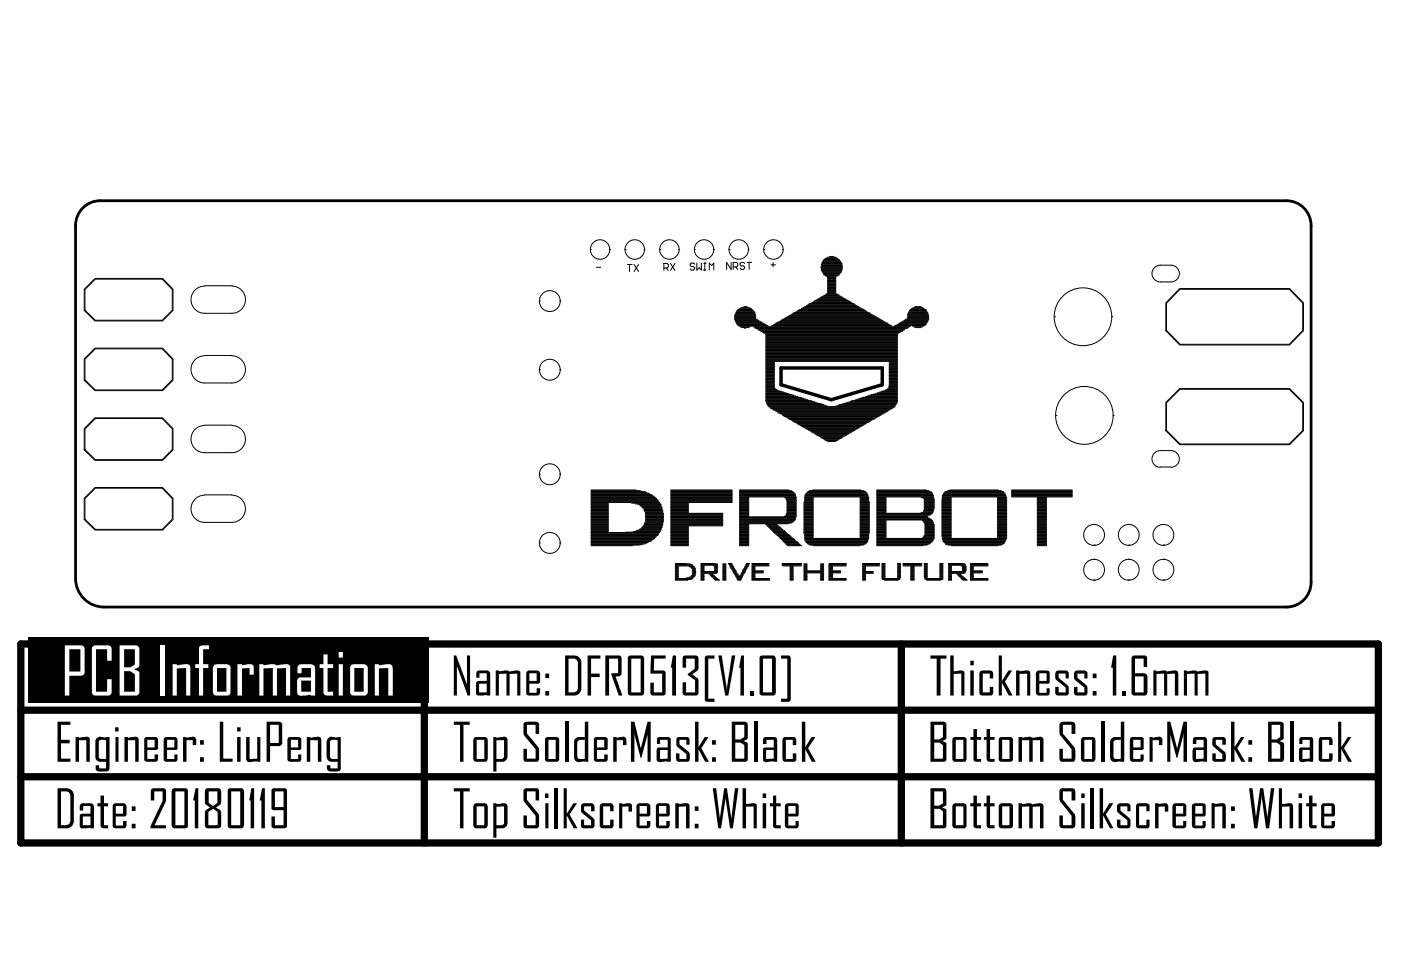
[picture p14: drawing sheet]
<svg xmlns="http://www.w3.org/2000/svg" width="289mm" height="202mm" viewBox="0 0 289 202" stroke-linecap="round" stroke-linejoin="round" font-family="sans-serif">
<g fill="none" stroke="#000" stroke-width=".21">
<path d="M19.6 57.4h13.9l2.2 2.3v4.3l-2.2 2.2h-13.9l-2.2-2.2v-4.3zM19.7 57.6h13.8l2 2.1v4.3l-2 2.1h-13.8l-2.2-2.1v-4.3zM42.2 59a2.8 2.8 0 0 0-2.8 2.8 2.8 2.8 0 0 0 2.8 2.8h5.6a2.8 2.8 0 0 0 2.8-2.8 2.8 2.8 0 0 0-2.8-2.8M42.2 58.9h5.6M121.8 51.5h.1M125.7 51.5h.1M128.9 51.5h.1M132.8 51.5h.1M136 51.5h.1M140 51.5h.1M143.2 51.5h.1M147.1 51.5h.1"/>
<path d="M150.3 51.5h.1M154.3 51.5h.1M157.5 51.5h.1M161.4 51.5h.1M169.2 55.1h4.5M169.4 54.5h4.3M169.4 54.6h4.3M169.4 54.8h4.3M169.4 55h4.3M169.4 55.3h4.3M169.4 55.4h4.3M169.4 55.5h4.3"/>
<path d="M169.4 55.6h4.3M169.4 55.8h4.3M169.5 54.1h4M169.5 54.2h4M169.5 54.3h4.2M169.5 55.9h4M169.5 56.1h4M169.7 54h3.7M169.7 56.1h3.8M169.7 56.3h3.7M169.7 53.8h3.5M169.8 56.4h3.4"/>
<path d="M169.8 53.7h3.4M169.9 56.7h3.2M169.9 53.6h3.2M169.9 56.6h3.2M170 53.5h3M170.2 56.8h2.7M170.2 53.3h2.5M170.3 56.9h2.4M170.4 53.2h2.2M170.5 57.1h1.9M170.7 59.7h1.7M170.7 59.8h1.7"/>
<path d="M170.7 59.9h1.7M170.7 58.1h1.7M170.7 58.2h1.7M170.7 58.4h1.7M170.7 58.5h1.7M170.7 58.7h1.7M170.7 58.9h1.7M170.7 59h1.7M170.7 59.2h1.7M170.7 59.3h1.7M170.7 59.4h1.7M170.7 59.5h1.7"/>
<path d="M170.7 57.2h1.7M170.7 57.4h1.7M170.7 57.6h1.7M170.7 57.7h1.7M170.7 57.9h1.7M170.7 53h1.7M170.7 58h1.7M171.1 52.9h.8M238.1 55.2l.3-.3a6.2 6.2 0 0 1 3.6-.1 1.73 1.73 0 0 1 1.2 1.9 1.73 1.73 0 0 1-1.7 1.5h-2.2a1.73 1.73 0 0 1-1.6-1.1 1.73 1.73 0 0 1 .4-1.9zM243.3 59.5h22.7l2.8 3v5.7l-2.8 3h-22.7l-2.9-3v-5.7zM243.4 59.7h22.5l2.8 2.8v5.6l-2.8 2.9h-22.5l-2.8-2.9v-5.6zM19.6 71.8h13.9l2.2 2.2v4.4l-2.2 2.2h-13.9l-2.2-2.2v-4.4z"/>
<path d="M19.7 72h13.8l2 2.1v4.3l-2 2h-13.8l-2.2-2v-4.3zM42.2 73.4a2.8 2.8 0 0 0-2.8 2.8 2.8 2.8 0 0 0 2.8 2.8h5.6a2.8 2.8 0 0 0 2.8-2.8 2.8 2.8 0 0 0-2.8-2.8M42.2 73.3h5.6M111.2 76.3h.1M111.2 62.1h.1M115.5 76.3h.1M115.5 62.1h.1M151.5 65.5h4.4M151.5 65.6h4.4M151.5 65.8h4.4M151.5 65.8h4.6M151.5 66h4.9"/>
<path d="M151.5 65h4.4M151.5 65.1h4.4M151.5 65.2h4.4M151.5 65.3h4.4M151.6 66.1h4.9M151.6 66.3h5.2M151.6 64.7h4.1M151.6 64.8h4.3M151.8 66.4h5.2M151.8 64.5h3.8M151.8 66.5h5.3M151.8 64.5h3.9"/>
<path d="M151.8 64.2h3.7M151.8 64.3h3.8M151.8 66.6h5.6M151.8 66.8h5.8M152 64h3.4M152 66.9h5.9M152.1 63.9h3.1M152.1 67.1h6M152.3 67.1h6M152.3 63.8h2.8M152.4 67.3h2.6M152.4 63.7h2.6"/>
<path d="M152.6 67.4h2.1M152.6 63.5h2.3M152.9 67.6h1.5M152.9 63.4h1.5M153.4 63.3h.7M153.6 67.7h.2M155.1 67.3h3.5M155.4 67.4h32.1M155.6 67.6h31.8M155.7 67.7h31.5M156 67.8h30.9M156.3 67.9h30.3"/>
<path d="M156.4 68.1h30.1M156.6 68.2h29.6M156.9 68.4h29.2M157.1 68.4h28.8M157.3 68.6h28.3M157.6 68.7h27.7M157.8 68.9h27.4M157.9 79.7h1.8M157.9 79.9h1.8M157.9 77h1.8M157.9 77.1h1.8M157.9 77.3h1.8"/>
<path d="M157.9 77.4h1.8M157.9 77.5h1.8M157.9 77.6h1.8M157.9 77.8h1.8M157.9 77.9h1.8M157.9 78.1h1.8M157.9 78.3h1.8M157.9 78.4h1.8M157.9 78.6h1.8M157.9 78.7h1.8M157.9 78.8h1.8M157.9 78.9h1.8"/>
<path d="M157.9 79.1h1.8M157.9 79.2h1.8M157.9 79.4h1.8M157.9 75.5h1.8M157.9 75.7h1.8M157.9 75.8h1.8M157.9 76h1.8M157.9 76.1h1.8M157.9 76.2h1.8M157.9 76.3h1.8M157.9 76.5h1.8M157.9 76.6h1.8"/>
<path d="M157.9 76.8h1.8M157.9 79.6h1.8M157.9 74.7h1.8M157.9 74.8h1.8M157.9 74.9h1.8M157.9 75h1.8M157.9 75.2h1.8M157.9 75.3h1.8M157.9 74h27.2M157.9 74.2h27.2M157.9 74.3h27.2M157.9 74.4h27.2"/>
<path d="M157.9 74.5h27.2M157.9 71.2h27.2M157.9 71.3h27.2M157.9 71.4h27.2M157.9 71.6h27.2M157.9 71.7h27.2M157.9 71.8h27.2M157.9 72h27.2M157.9 72.1h27.2M157.9 72.2h27.2M157.9 72.3h27.2M157.9 72.5h27.2"/>
<path d="M157.9 72.6h27.2M157.9 72.7h27.2M157.9 72.9h27.2M157.9 73h27.2M157.9 73.1h27.2M157.9 73.2h27.2M157.9 73.4h27.2M157.9 73.5h27.2M157.9 73.6h27.2M157.9 73.8h27.2M157.9 69.7h27.2M157.9 69.9h27.2"/>
<path d="M157.9 70h27.2M157.9 70.2h27.2M157.9 70.3h27.2M157.9 70.4h27.2M157.9 70.5h27.2M157.9 70.7h27.2M157.9 70.8h27.2M157.9 70.9h27.2M157.9 71h27.2M157.9 73.9h27.2M157.9 69h27.2M157.9 69.1h27.2"/>
<path d="M157.9 69.2h27.2M157.9 69.4h27.2M157.9 69.5h27.2M158.9 67.3h25.1M159.2 67.1h24.6M159.5 67.1h24.2M159.6 66.9h23.8M159.9 66.8h23.3M160 66.6h23M160.2 66.5h22.5M160.5 66.4h22M160.8 66.3h21.4"/>
<path d="M161 66.1h21.1M161.1 66h20.8M161.4 65.8h20.2M161.6 65.8h19.8M161.8 65.6h19.4M162.1 65.5h18.8M162.3 65.3h18.4M162.6 65.2h17.8M162.7 65.1h17.6M162.9 65h17.2M163.2 64.8h16.6M163.4 64.7h16.1"/>
<path d="M163.6 64.5h15.8M163.9 64.5h15.3M164.1 64.3h14.8M164.4 64.2h14.3M164.5 64h14M164.7 63.9h13.5M165 63.8h13.2M165.3 63.7h12.6M165.4 63.5h12.2M165.6 63.4h11.8M165.9 63.3h11.2M166.1 63.2h10.8"/>
<path d="M166.3 63h10.4M166.6 62.9h9.8M166.6 62.8h9.7M166.9 62.6h9.2M167.2 62.5h8.6M167.4 62.4h8.2M167.7 62.2h7.7M167.9 62.1h7.3M168.1 62h6.8M168.4 61.9h6.3M168.5 61.7h6M168.7 61.6h5.6"/>
<path d="M169 61.5h5M169.2 61.3h4.5M169.4 61.2h4.3M169.7 61.1h3.7M169.9 61h3.2M170.2 60.8h2.8M170.3 60.7h2.4M170.5 60.6h1.9M170.7 60h1.7M170.7 60.2h1.7M170.7 60.3h1.7M170.7 60.5h1.7"/>
<path d="M183.3 79.7h1.8M183.3 79.9h1.8M183.3 79.6h1.8M183.4 77h1.7M183.4 77.1h1.7M183.4 77.3h1.7M183.4 77.4h1.7M183.4 77.5h1.7M183.4 77.6h1.7M183.4 77.8h1.7M183.4 77.9h1.7M183.4 78.1h1.7"/>
<path d="M183.4 78.3h1.7M183.4 78.4h1.7M183.4 78.6h1.7M183.4 78.7h1.7M183.4 78.8h1.7M183.4 78.9h1.7M183.4 79.1h1.7M183.4 79.2h1.7M183.4 79.4h1.7M183.4 75.5h1.7M183.4 75.7h1.7M183.4 75.8h1.7"/>
<path d="M183.4 76h1.7M183.4 76.1h1.7M183.4 76.2h1.7M183.4 76.3h1.7M183.4 76.5h1.7M183.4 76.6h1.7M183.4 76.8h1.7M183.4 74.7h1.7M183.4 74.8h1.7M183.4 74.9h1.7M183.4 75h1.7M183.4 75.2h1.7"/>
<path d="M183.4 75.3h1.7M184.3 67.3h3.5M184.6 67.1h6M184.8 67.1h6.1M185.1 66.9h5.9M185.3 66.8h5.7M185.5 66.6h5.6M185.7 66.5h5.5M185.9 66.4h5.3M186.1 66.3h5.3M186.4 66.1h5M186.6 66h4.9"/>
<path d="M186.7 65.8h4.8M187 65.8h4.5M187.2 65.5h4.3M187.2 65.6h4.3M187.2 64.8h4.2M187.2 65h4.3M187.2 65.1h4.3M187.2 65.2h4.3M187.2 65.3h4.3M187.2 64.5h4.2M187.2 64.7h4.2M187.4 64.3h3.8"/>
<path d="M187.4 64.5h3.8M187.5 64h3.5M187.5 64.2h3.6M187.7 63.9h3.3M187.8 63.8h3.1M187.9 63.7h2.7M188.2 67.3h2.3M188.2 63.5h2.3M188.5 67.4h1.7M188.5 63.4h1.7M188.7 67.6h1.3M188.7 63.3h1.3"/>
<path d="M217.5 65.3h.1M229.3 65.3h.1M19.6 86.2h13.9l2.2 2.2v4.4l-2.2 2.2h-13.9l-2.2-2.2v-4.4zM19.7 86.3h13.8l2 2.2v4.2l-2 2.1h-13.8l-2.2-2.1v-4.2zM42.2 87.8a2.8 2.8 0 0 0-2.8 2.8 2.8 2.8 0 0 0 2.8 2.8h5.6a2.8 2.8 0 0 0 2.8-2.8 2.8 2.8 0 0 0-2.8-2.8M42.2 87.7h5.6M111.2 97.8h.1M115.5 97.8h.1M157.9 80h1.8M157.9 80.1h2M157.9 80.2h2.1M157.9 80.4h2.3"/>
<path d="M157.9 81.2h4.7M157.9 81.3h4.9M157.9 80.5h2.6M157.9 80.7h3M157.9 80.7h3.4M157.9 80.9h3.7M157.9 82.7h9.5M157.9 82.8h10M157.9 81.4h5.5M157.9 81.5h5.8M157.9 81.7h6.2M157.9 81.8h6.6"/>
<path d="M157.9 81.9h7.1M157.9 82h7.5M157.9 82.2h7.9M157.9 82.3h8.2M157.9 82.4h8.7M157.9 82.6h9M157.9 81h4.2M158.1 83h10.1M158.1 83.1h10.5M158.1 83.2h11.1M158.2 83.3h11.3M158.2 83.5h11.7"/>
<path d="M158.3 83.6h12M158.4 83.7h12.3M158.4 83.9h26.2M158.7 84h25.8M158.9 84.1h25.4M158.9 84.2h25.1M159.2 84.4h24.6M159.5 84.5h24M159.6 84.6h23.8M159.9 84.7h23.3M160.1 84.9h22.9M160.4 85h22.3"/>
<path d="M160.5 85.2h22M160.8 85.3h21.4M161 85.4h21.1M161.3 85.5h20.6M161.4 85.7h20.2M161.6 85.8h19.8M161.8 85.9h19.4M162.1 86h18.8M162.3 86.2h18.4M162.6 86.3h17.8M162.7 86.5h17.6M162.9 86.5h17.2"/>
<path d="M163.2 86.7h16.6M163.4 86.8h16.1M163.6 87h15.8M163.9 87.1h15.3M164.1 87.2h14.8M164.4 87.3h14.3M164.5 87.5h14M164.7 87.6h13.5M165 87.8h13M165.3 87.8h12.6M165.4 88h12.2M165.6 88.1h11.8"/>
<path d="M165.9 88.3h11.2M166.1 88.4h10.8M166.3 88.5h10.4M166.6 88.6h9.8M166.8 88.8h9.5M167.1 88.9h9M167.2 89.1h8.6M167.4 89.1h8.2M167.7 89.3h7.7M167.9 89.4h7.3M168.1 89.6h6.8M168.4 89.7h6.3"/>
<path d="M168.5 89.8h6M168.7 89.9h5.6M169 90.1h5M169.2 90.2h4.5M169.4 90.4h4.3M169.7 90.4h3.7M169.9 90.6h3.2M170 90.7h3M170.3 90.9h2.4M170.5 91h1.9M170.9 91.1h1.3M172.4 83.7h12.2"/>
<path d="M172.7 83.6h12M173.1 83.5h11.7M173.7 83.3h11.1M174 83.2h11M174.4 83.1h10.6M174.8 83h10.3M175.3 82.8h9.8M175.6 82.7h9.5M176.1 82.6h9M176.4 82.4h8.7M176.9 82.3h8.2M177.2 82.2h7.9"/>
<path d="M177.7 82h7.4M178 81.9h7.1M178.5 81.8h6.6M178.9 81.7h6.2M179.3 81.5h5.8M179.7 81.4h5.4M180.2 81.3h4.9M180.6 81.2h4.5M180.9 81h4.2M181.4 80.9h3.7M181.7 80.7h3.4M182.1 80.7h3"/>
<path d="M182.5 80.5h2.6M182.7 80.4h2.4M183 80.2h2.1M183.2 80.1h1.9M183.3 80h1.8M217.8 85.7h.1M229.6 85.7h.1M239.3 96.4a1.73 1.73 0 0 1-1.7-1.7 1.73 1.73 0 0 1 1.7-1.8h2.2a1.73 1.73 0 0 1 1.7 1.8 1.73 1.73 0 0 1-1.7 1.7M239.3 96.3h2.2M243.3 80.1h22.7l2.8 2.9v5.8l-2.8 2.9h-22.7l-2.9-2.9v-5.8zM243.4 80.3h22.5l2.8 2.8v5.7l-2.8 2.8h-22.5l-2.8-2.8v-5.7zM19.6 100.6h13.9l2.2 2.2v4.4l-2.2 2.1h-13.9l-2.2-2.1v-4.4z"/>
<path d="M19.7 100.7h13.8l2 2.2v4.2l-2 2.1h-13.8l-2.2-2.1v-4.2zM42.2 102.1a2.8 2.8 0 0 0-2.8 2.8 2.8 2.8 0 0 0 2.8 2.8h5.6a2.8 2.8 0 0 0 2.8-2.8 2.8 2.8 0 0 0-2.8-2.8M42.2 102.1h5.6M111.2 112h.1M115.5 112h.1M121.9 102.1h12.6M121.9 111.4h12.6M121.9 111.6h12.5M121.9 111.7h12.2M121.9 111.8h11.9M121.9 111.9h11.7M121.9 112.1h11.4"/>
<path d="M121.9 112.2h11.1M121.9 112.3h10.6M121.9 112.4h9.9M121.9 112.6h8.6M121.9 109.8h14.1M121.9 110h14M121.9 110.1h13.9M121.9 110.3h13.9M121.9 110.4h13.8M121.9 110.5h13.6M121.9 110.6h13.5M121.9 110.8h13.4"/>
<path d="M121.9 110.9h13.2M121.9 111.1h13.1M121.9 111.1h13M121.9 111.3h12.9M121.9 108.5h3.6M121.9 108.7h3.6M121.9 108.8h3.6M121.9 109h3.6M121.9 109.1h3.6M121.9 109.2h3.6M121.9 109.3h3.6M121.9 109.5h3.6"/>
<path d="M121.9 109.6h3.6M121.9 105.7h3.6M121.9 105.9h3.6M121.9 106h3.6M121.9 106.1h3.6M121.9 106.2h3.6M121.9 106.4h3.6M121.9 106.5h3.6M121.9 106.6h3.6M121.9 106.7h3.6M121.9 106.9h3.6M121.9 107h3.6"/>
<path d="M121.9 107.2h3.6M121.9 107.4h3.6M121.9 107.5h3.6M121.9 107.7h3.6M121.9 107.8h3.6M121.9 107.9h3.6M121.9 108h3.6M121.9 108.2h3.6M121.9 104.2h3.6M121.9 104.3h3.6M121.9 104.4h3.6M121.9 104.6h3.6"/>
<path d="M121.9 104.7h3.6M121.9 104.8h3.6M121.9 104.9h3.6M121.9 105.1h3.6M121.9 105.2h3.6M121.9 105.3h3.6M121.9 105.4h3.6M121.9 105.6h3.6M121.9 108.3h3.6M121.9 102.7h13.4M121.9 102.9h13.5M121.9 103h13.6"/>
<path d="M121.9 103.1h13.8M121.9 103.3h13.9M121.9 103.4h13.9M121.9 103.5h14M121.9 103.7h14.1M121.9 103.8h3.6M121.9 103.9h3.6M121.9 102.6h13.2M121.9 109.8h3.6M121.9 104h3.6M121.9 101.1h9.3M121.9 101.2h10.1"/>
<path d="M121.9 101.4h10.6M121.9 101.4h11.2M121.9 101.6h11.4M121.9 101.7h11.9M121.9 101.9h12.1M121.9 102h12.4M121.9 102.2h12.7M121.9 102.4h13M121.9 102.5h13.1M129.1 109.8h6.9M130.3 103.8h5.7M130.6 109.6h5.6"/>
<path d="M131 103.9h5.2M131.2 109.5h5M131.5 109.3h4.8M131.5 104h4.8M131.8 109.2h4.5M131.8 104.2h4.5M132 109.1h4.4M132 104.3h4.3M132.2 109h4.2M132.2 104.4h4.2M132.3 108.8h4.3M132.3 104.6h4.1"/>
<path d="M132.5 108.7h4.1M132.5 104.7h4.1M132.5 108.5h4.1M132.5 104.8h4.1M132.7 108.5h3.9M132.7 104.9h3.9M132.8 108h3.9M132.8 108.2h3.9M132.8 105.1h3.8M132.8 105.2h3.9M132.8 105.3h3.9M132.8 108.3h3.9"/>
<path d="M133 107.8h3.7M133 107.9h3.7M133 105.4h3.7M133 105.6h3.7M133.1 105.7h3.6M133.1 105.9h3.7M133.1 106h3.7M133.1 106.1h3.7M133.1 106.2h3.7M133.1 106.4h3.7M133.1 106.5h3.7M133.1 106.6h3.7"/>
<path d="M133.1 106.7h3.7M133.1 106.9h3.7M133.1 107h3.7M133.1 107.2h3.7M133.1 107.4h3.7M133.1 107.5h3.7M133.1 107.7h3.7M138.3 102.1h12.7M138.3 111.4h3.7M138.3 111.6h3.7M138.3 111.7h3.7M138.3 111.8h3.7"/>
<path d="M138.3 111.9h3.7M138.3 112.1h3.7M138.3 112.2h3.7M138.3 112.3h3.7M138.3 112.4h3.7M138.3 112.6h3.7M138.3 109.8h3.7M138.3 110h3.7M138.3 110.1h3.7M138.3 110.3h3.7M138.3 110.4h3.7M138.3 110.5h3.7"/>
<path d="M138.3 110.6h3.7M138.3 110.8h3.7M138.3 110.9h3.7M138.3 111.1h3.7M138.3 111.3h3.7M138.3 108.5h10.8M138.3 108.5h3.7M138.3 108.7h3.7M138.3 108.8h3.7M138.3 109h3.7M138.3 109.1h3.7M138.3 109.2h3.7"/>
<path d="M138.3 109.3h3.7M138.3 109.5h3.7M138.3 109.6h3.7M138.3 105.7h3.7M138.3 105.9h10.8M138.3 106h10.8M138.3 106.1h10.8M138.3 106.2h10.8M138.3 106.4h10.8M138.3 106.5h10.8M138.3 106.6h10.8M138.3 106.7h10.8"/>
<path d="M138.3 106.9h10.8M138.3 107h10.8M138.3 107.2h10.8M138.3 107.4h10.8M138.3 107.5h10.8M138.3 107.7h10.8M138.3 107.8h10.8M138.3 107.9h10.8M138.3 108h10.8M138.3 108.2h10.8M138.3 104.2h3.7M138.3 104.3h3.7"/>
<path d="M138.3 104.4h3.7M138.3 104.6h3.7M138.3 104.7h3.7M138.3 104.8h3.7M138.3 104.9h3.7M138.3 105.1h3.7M138.3 105.2h3.7M138.3 105.3h3.7M138.3 105.4h3.7M138.3 105.6h3.7M138.3 108.3h10.8M138.3 102.7h12.7"/>
<path d="M138.3 102.9h12.7M138.3 103h12.7M138.3 103.1h12.7M138.3 103.3h12.7M138.3 103.4h12.7M138.3 103.5h12.7M138.3 103.7h12.7M138.3 103.8h3.7M138.3 103.9h3.7M138.3 102.6h12.7M138.3 104h3.7M138.3 101.1h12.7"/>
<path d="M138.3 101.2h12.7M138.3 101.4h12.7M138.3 101.6h12.7M138.3 101.7h12.7M138.3 101.9h12.7M138.3 102h12.7M138.3 102.2h12.7M138.3 102.4h12.7M138.3 102.5h12.7M139.3 117.2h.6M139.3 117.4h.6M139.3 117.5h.6"/>
<path d="M139.3 117.6h.6M139.3 117.7h.6M139.3 117.9h.6M139.3 118h.6M139.3 118.2h.6M139.3 118.4h.6M139.3 118.5h.6M139.3 118.7h.6M139.3 118.8h.6M139.3 118.9h.6M139.3 119h.6M139.3 119.2h.6"/>
<path d="M139.3 116.9h.6M139.3 117.1h.6M139.3 119.3h3.5M139.3 119.5h3.5M139.3 119.5h3M139.3 119.7h2.5M139.3 116.2h2.2M139.3 116.3h3M139.3 116.4h3.5M139.3 116.6h3.5M139.3 116.7h3.7M141.6 119.2h1.4"/>
<path d="M142.1 119h1M142.1 116.9h1M142.3 116.9h1M142.5 118.8h.8M142.5 118.9h.8M142.5 117.1h.8M142.6 117.2h.8M142.6 118.7h.8M142.8 117.4h.6M142.8 117.5h.6M142.8 117.6h.6M142.8 117.7h.7"/>
<path d="M142.8 117.9h.7M142.8 118h.7M142.8 118.2h.7M142.8 118.4h.6M142.8 118.5h.6M144.6 117.2h.6M144.6 117.4h.6M144.6 117.5h.6M144.6 117.6h.6M144.6 117.7h.6M144.6 117.9h3.4M144.6 118h3.4"/>
<path d="M144.6 118.2h3.3M144.6 118.2h3.2M144.6 118.4h.6M144.6 118.5h.6M144.6 118.7h.6M144.6 118.8h.6M144.6 118.9h.6M144.6 119h.6M144.6 119.2h.6M144.6 116.9h.6M144.6 117.1h.6M144.6 119.3h.6"/>
<path d="M144.6 119.5h.6M144.6 119.7h.6M144.6 116.2h2.7M144.6 116.3h3.3M144.6 116.4h3.4M144.6 116.6h3.4M144.6 116.7h.6M146.2 118.4h.8M146.3 118.5h.8M146.5 118.7h.8M146.6 118.8h.7M146.7 118.9h.8"/>
<path d="M146.8 119h.8M147 119.2h.8M147.1 119.3h.9M147.1 116.7h.9M147.3 119.5h.8M147.3 117.2h.7M147.3 117.4h.7M147.3 117.5h.7M147.3 117.6h.7M147.3 117.7h.7M147.3 116.9h.7M147.3 117.1h.7"/>
<path d="M147.3 119.5h1M147.5 119.7h.9M149.1 117.2h.6M149.1 117.4h.6M149.1 117.5h.6M149.1 117.6h.6M149.1 117.7h.6M149.1 117.9h.6M149.1 118h.6M149.1 118.2h.6M149.1 118.4h.6M149.1 118.5h.6"/>
<path d="M149.1 118.7h.6M149.1 118.8h.6M149.1 118.9h.6M149.1 119h.6M149.1 119.2h.6M149.1 116.9h.6M149.1 117.1h.6M149.1 119.3h.6M149.1 119.5h.6M149.1 119.7h.6M149.1 116.3h.6M149.1 116.4h.6"/>
<path d="M149.1 116.6h.6M149.1 116.7h.6M150.2 116.2h.6M150.2 116.3h.8M150.3 116.4h.7M150.5 116.6h.6M150.5 116.7h.7M150.6 116.9h.6M150.6 116.9h.7M150.7 117.2h.8M150.7 117.1h.6M150.8 117.4h.7"/>
<path d="M151 117.5h.6M151 117.6h.8M151.1 117.7h.7M151.1 117.9h.7M151.2 118h.6M151.2 118.2h.8M151.3 118.2h.7M151.5 118.4h.6M151.5 118.5h.8M151.6 118.7h.7M151.6 118.8h.8M151.8 118.9h.6"/>
<path d="M151.8 119h1.3M151.8 119.2h1.3M152 119.3h.9M152 119.5h.9M152.1 119.5h.7M152.1 119.7h.7M152.5 102.1h11.6M152.5 111.4h1.9M152.5 111.6h1.9M152.5 111.7h1.9M152.5 111.8h1.9M152.5 111.9h1.9"/>
<path d="M152.5 112.1h1.9M152.5 112.2h1.9M152.5 112.3h1.9M152.5 112.4h1.9M152.5 112.6h1.9M152.5 109.8h1.9M152.5 110h1.9M152.5 110.1h1.9M152.5 110.3h1.9M152.5 110.4h1.9M152.5 110.5h1.9M152.5 110.6h1.9"/>
<path d="M152.5 110.8h1.9M152.5 110.9h1.9M152.5 111.1h1.9M152.5 111.3h1.9M152.5 108.5h1.9M152.5 108.7h1.9M152.5 108.8h1.9M152.5 109h1.9M152.5 109.1h1.9M152.5 109.2h1.9M152.5 109.3h1.9M152.5 109.5h1.9"/>
<path d="M152.5 109.6h1.9M152.5 105.7h1.9M152.5 105.9h1.9M152.5 106h1.9M152.5 106.1h1.9M152.5 106.2h1.9M152.5 106.4h1.9M152.5 106.5h1.9M152.5 106.6h11.7M152.5 106.7h11.6M152.5 106.9h11.6M152.5 107h11.6"/>
<path d="M152.5 107.2h11.5M152.5 107.4h11.4M152.5 107.5h11.2M152.5 107.7h11.1M152.5 107.8h10.9M152.5 107.9h10.6M152.5 108h10.1M152.5 108.2h1.9M152.5 104.2h1.9M152.5 104.3h1.9M152.5 104.4h1.9M152.5 104.6h1.9"/>
<path d="M152.5 104.7h1.9M152.5 104.8h1.9M152.5 104.9h1.9M152.5 105.1h1.9M152.5 105.2h1.9M152.5 105.3h1.9M152.5 105.4h1.9M152.5 105.6h1.9M152.5 108.3h1.9M152.5 102.7h1.9M152.5 102.9h1.9M152.5 103h1.9"/>
<path d="M152.5 103.1h1.9M152.5 103.3h1.9M152.5 103.4h1.9M152.5 103.5h1.9M152.5 103.7h1.9M152.5 103.8h1.9M152.5 103.9h1.9M152.5 102.6h1.9M152.5 118.8h.6M152.5 118.9h.6M152.5 104h1.9M152.5 101.1h10.2"/>
<path d="M152.5 101.2h10.7M152.5 101.4h10.9M152.5 101.4h11.1M152.5 101.6h11.2M152.5 101.7h11.4M152.5 101.9h11.5M152.5 102h11.5M152.5 102.2h11.6M152.5 102.4h11.6M152.5 102.5h11.7M152.6 118.7h.7M152.8 118.4h.6"/>
<path d="M152.8 118.5h.5M152.9 118.2h.7M153.1 117.9h.6M153.1 118h.6M153.1 117.6h.7M153.1 117.7h.7M153.3 117.4h.6M153.3 117.5h.6M153.4 117.2h.7M153.6 116.9h.8M153.6 116.9h.6M153.6 117.1h.5"/>
<path d="M153.7 116.7h.7M153.8 116.4h.6M153.8 116.6h.6M153.9 116.2h.7M153.9 116.3h.7M155.1 117.2h.6M155.1 117.4h.6M155.1 117.5h.6M155.1 117.6h.6M155.1 117.7h2.3M155.1 117.9h2.3M155.1 118h2.3"/>
<path d="M155.1 118.2h2.3M155.1 118.2h.6M155.1 118.4h.6M155.1 118.5h.6M155.1 118.7h.6M155.1 118.8h.6M155.1 118.9h.6M155.1 119h.6M155.1 119.2h.6M155.1 116.9h.6M155.1 117.1h.6M155.1 119.3h3.6"/>
<path d="M155.1 119.5h3.6M155.1 119.7h3.6M155.1 116.2h3.5M155.1 116.3h3.5M155.1 116.4h3.5M155.1 116.6h3.5M155.1 116.7h3.5M157.9 108.2h2.3M158.1 108.3h2.3M158.2 108.5h2.3M158.3 108.5h2.3M158.4 108.7h2.5"/>
<path d="M158.6 108.8h2.4M158.7 109h2.4M158.9 109.1h2.4M158.9 109.2h2.5M159.1 109.3h2.4M159.2 109.5h2.6M159.4 109.6h2.5M159.5 109.8h2.6M159.6 109.8h2.5M159.7 110h2.6M159.9 110.1h2.5M160.1 110.3h2.6"/>
<path d="M160.2 110.4h2.6M160.4 110.5h2.5M160.5 110.6h2.6M160.6 110.8h2.6M160.8 110.9h2.6M160.9 111.1h2.7M161 111.1h2.7M161.1 111.3h2.8M161.3 111.4h2.7M161.3 116.3h4M161.3 116.4h4M161.3 116.6h4"/>
<path d="M161.4 111.6h2.7M161.4 116.2h3.9M161.4 116.7h3.9M161.5 111.7h2.7M161.6 111.8h2.9M161.8 111.9h2.8M161.8 106.5h2.4M161.8 102.6h2.4M161.9 112.1h2.8M161.9 106.4h2.3M162.1 112.2h2.8M162.1 106.2h2.1"/>
<path d="M162.1 102.7h2.1M162.1 102.9h2.1M162.1 112.3h2.9M162.1 106h2.1M162.1 106.1h2.1M162.1 103h2.1M162.1 103.1h2.1M162.3 112.4h2.8M162.3 105.7h1.9M162.3 105.9h1.9M162.3 104.2h1.9M162.3 104.3h1.9"/>
<path d="M162.3 104.4h1.9M162.3 104.6h1.9M162.3 104.7h1.9M162.3 104.8h1.9M162.3 104.9h1.9M162.3 105.1h1.9M162.3 105.2h1.9M162.3 105.3h1.9M162.3 105.4h1.9M162.3 105.6h1.9M162.3 103.3h1.9M162.3 103.4h1.9"/>
<path d="M162.3 103.5h1.9M162.3 103.7h1.9M162.3 103.8h1.9M162.3 103.9h1.9M162.3 104h1.9M162.4 112.6h3M162.9 117.2h.7M162.9 117.4h.7M162.9 117.5h.7M162.9 117.6h.7M162.9 117.7h.7M162.9 117.9h.7"/>
<path d="M162.9 118h.7M162.9 118.2h.7M162.9 118.4h.7M162.9 118.5h.7M162.9 118.7h.7M162.9 118.8h.7M162.9 118.9h.7M162.9 119h.7M162.9 119.2h.7M162.9 116.9h.7M162.9 117.1h.7M162.9 119.3h.7"/>
<path d="M162.9 119.5h.7M162.9 119.7h.7M165.8 109.8h1.9M165.8 110h1.9M165.8 110.1h1.9M165.8 108.5h1.9M165.8 108.7h1.9M165.8 108.8h1.9M165.8 109h1.9M165.8 109.1h1.9M165.8 109.2h1.9M165.8 109.3h1.9"/>
<path d="M165.8 109.5h1.9M165.8 109.6h1.9M165.8 105.7h1.9M165.8 105.9h1.9M165.8 106h1.9M165.8 106.1h1.9M165.8 106.2h1.9M165.8 106.4h1.9M165.8 106.5h1.9M165.8 106.6h1.9M165.8 106.7h1.9M165.8 106.9h1.9"/>
<path d="M165.8 107h1.9M165.8 107.2h1.9M165.8 107.4h1.9M165.8 107.5h1.9M165.8 107.7h1.9M165.8 107.8h1.9M165.8 107.9h1.9M165.8 108h1.9M165.8 108.2h1.9M165.8 104.2h1.9M165.8 104.3h1.9M165.8 104.4h1.9"/>
<path d="M165.8 104.6h1.9M165.8 104.7h1.9M165.8 104.8h1.9M165.8 104.9h1.9M165.8 105.1h1.9M165.8 105.2h1.9M165.8 105.3h1.9M165.8 105.4h1.9M165.8 105.6h1.9M165.8 108.3h1.9M165.8 103.5h1.9M165.8 103.7h1.9"/>
<path d="M165.8 103.8h1.9M165.8 103.9h1.9M165.8 117.2h.6M165.8 117.4h.6M165.8 117.5h.6M165.8 117.6h.6M165.8 117.7h4.1M165.8 117.9h4.1M165.8 118h4.1M165.8 118.2h4.1M165.8 118.2h.6M165.8 118.4h.6"/>
<path d="M165.8 118.5h.6M165.8 118.7h.6M165.8 118.8h.6M165.8 118.9h.6M165.8 119h.6M165.8 119.2h.6M165.8 116.9h.6M165.8 117.1h.6M165.8 119.3h.6M165.8 119.5h.6M165.8 119.7h.6M165.8 116.3h.6"/>
<path d="M165.8 116.4h.6M165.8 116.6h.6M165.8 116.7h.6M165.8 104h1.9M165.9 110.3h1.8M165.9 110.4h1.8M165.9 110.5h1.8M165.9 110.6h1.8M165.9 110.8h1.8M165.9 110.9h1.8M165.9 111.1h13.3M165.9 102.7h1.8"/>
<path d="M165.9 102.9h1.8M165.9 103h1.8M165.9 103.1h1.8M165.9 103.3h1.8M165.9 103.4h1.8M165.9 102.6h1.8M165.9 102.5h13.3M166 102.1h13M166 111.4h13M166 111.6h13M166 111.3h13M166 102.2h13"/>
<path d="M166 102.4h13M166.1 111.7h12.8M166.1 111.8h12.8M166.1 101.9h12.8M166.1 102h12.8M166.3 111.9h12.5M166.3 101.7h12.5M166.4 112.1h12.3M166.4 101.6h12.3M166.6 112.2h11.9M166.6 101.4h11.9M166.6 101.4h11.8"/>
<path d="M166.8 112.3h11.4M166.9 101.2h11.3M167.1 112.4h10.9M167.6 101.1h9.9M167.7 112.6h9.7M169.2 117.2h.7M169.2 117.4h.7M169.2 117.5h.7M169.2 117.6h.7M169.2 118.2h.7M169.2 118.4h.7M169.2 118.5h.7"/>
<path d="M169.2 118.7h.7M169.2 118.8h.7M169.2 118.9h.7M169.2 119h.7M169.2 119.2h.7M169.2 116.9h.7M169.2 117.1h.7M169.2 119.3h.7M169.2 119.5h.7M169.2 119.7h.7M169.2 116.3h.7M169.2 116.4h.7"/>
<path d="M169.2 116.6h.7M169.2 116.7h.7M170.9 117.2h.8M170.9 117.4h.8M170.9 117.5h.8M170.9 117.6h.8M170.9 117.7h2.5M170.9 117.9h2.5M170.9 118h2.5M170.9 118.2h2.5M170.9 118.2h.8M170.9 118.4h.8"/>
<path d="M170.9 118.5h.8M170.9 118.7h.8M170.9 118.8h.8M170.9 118.9h.8M170.9 119h.8M170.9 119.2h.8M170.9 116.9h.8M170.9 117.1h.8M170.9 119.3h3.6M170.9 119.5h3.6M170.9 119.7h3.6M170.9 116.3h3.6"/>
<path d="M170.9 116.4h3.6M170.9 116.6h3.6M170.9 116.7h3.6M171.1 116.2h3.4M177.4 109.8h1.9M177.4 110h1.9M177.4 110.1h1.8M177.4 110.3h1.8M177.4 110.4h1.8M177.4 110.5h1.8M177.4 110.6h1.8M177.4 110.8h1.8"/>
<path d="M177.4 110.9h1.8M177.4 108.5h1.9M177.4 108.7h1.9M177.4 108.8h1.9M177.4 109h1.9M177.4 109.1h1.9M177.4 109.2h1.9M177.4 109.3h1.9M177.4 109.5h1.9M177.4 109.6h1.9M177.4 105.7h1.9M177.4 105.9h1.9"/>
<path d="M177.4 106h1.9M177.4 106.1h1.9M177.4 106.2h1.9M177.4 106.4h1.9M177.4 106.5h1.9M177.4 106.6h1.9M177.4 106.7h1.9M177.4 106.9h1.9M177.4 107h1.9M177.4 107.2h1.9M177.4 107.4h1.9M177.4 107.5h1.9"/>
<path d="M177.4 107.7h1.9M177.4 107.8h1.9M177.4 107.9h1.9M177.4 108h1.9M177.4 108.2h1.9M177.4 104.2h1.9M177.4 104.3h1.9M177.4 104.4h1.9M177.4 104.6h1.9M177.4 104.7h1.9M177.4 104.8h1.9M177.4 104.9h1.9"/>
<path d="M177.4 105.1h1.9M177.4 105.2h1.9M177.4 105.3h1.9M177.4 105.4h1.9M177.4 105.6h1.9M177.4 108.3h1.9M177.4 102.7h1.8M177.4 102.9h1.8M177.4 103h1.8M177.4 103.1h1.8M177.4 103.3h1.8M177.4 103.4h1.8"/>
<path d="M177.4 103.5h1.9M177.4 103.7h1.9M177.4 103.8h1.9M177.4 103.9h1.9M177.4 102.6h1.8M177.4 104h1.9M177.9 117.2h.6M177.9 117.4h.6M177.9 117.5h.6M177.9 117.6h.6M177.9 117.7h.6M177.9 117.9h2.2"/>
<path d="M177.9 118h2.2M177.9 118.2h2.2M177.9 118.4h.6M177.9 118.5h.6M177.9 118.7h.6M177.9 118.8h.6M177.9 118.9h.6M177.9 119h.6M177.9 119.2h.6M177.9 116.9h.6M177.9 117.1h.6M177.9 119.3h.6"/>
<path d="M177.9 119.5h.6M177.9 119.7h.6M177.9 116.2h3.5M177.9 116.3h3.5M177.9 116.4h3.5M177.9 116.6h3.5M177.9 116.7h3.5M180.8 102.1h11.6M180.8 111.4h11.7M180.8 111.6h11.6M180.8 111.7h11.5M180.8 111.8h11.4"/>
<path d="M180.8 111.9h11.2M180.8 112.1h11.1M180.8 112.2h10.9M180.8 112.3h10.6M180.8 112.4h10.3M180.8 112.6h9.6M180.8 109.8h1.9M180.8 110h1.9M180.8 110.1h1.9M180.8 110.3h1.9M180.8 110.4h1.9M180.8 110.5h1.9"/>
<path d="M180.8 110.6h1.9M180.8 110.8h1.9M180.8 110.9h1.9M180.8 111.1h11.9M180.8 111.1h11.7M180.8 111.3h11.7M180.8 108.5h1.9M180.8 108.7h1.9M180.8 108.8h1.9M180.8 109h1.9M180.8 109.1h1.9M180.8 109.2h1.9"/>
<path d="M180.8 109.3h1.9M180.8 109.5h1.9M180.8 109.6h1.9M180.8 105.7h1.9M180.8 105.9h11.5M180.8 106h11.4M180.8 106.1h11.2M180.8 106.2h11.1M180.8 106.4h10.7M180.8 106.5h10.4M180.8 106.6h10.2M180.8 106.7h10.6"/>
<path d="M180.8 106.9h10.9M180.8 107h11.1M180.8 107.2h11.2M180.8 107.2h11.4M180.8 107.4h1.9M180.8 107.5h1.9M180.8 107.7h1.9M180.8 107.8h1.9M180.8 107.9h1.9M180.8 108h1.9M180.8 108.2h1.9M180.8 104.2h1.9"/>
<path d="M180.8 104.3h1.9M180.8 104.4h1.9M180.8 104.6h1.9M180.8 104.7h1.9M180.8 104.8h1.9M180.8 104.9h1.9M180.8 105.1h1.9M180.8 105.2h1.9M180.8 105.3h1.9M180.8 105.4h1.9M180.8 105.6h1.9M180.8 108.3h1.9"/>
<path d="M180.8 102.7h1.9M180.8 102.9h1.9M180.8 103h1.9M180.8 103.1h1.9M180.8 103.3h1.9M180.8 103.4h1.9M180.8 103.5h1.9M180.8 103.7h1.9M180.8 103.8h1.9M180.8 103.9h1.9M180.8 102.6h1.9M180.8 104h1.9"/>
<path d="M180.8 101.1h10.2M180.8 101.2h10.7M180.8 101.4h10.9M180.8 101.4h11.2M180.8 101.6h11.4M180.8 101.7h11.5M180.8 101.9h11.5M180.8 102h11.6M180.8 102.2h11.7M180.8 102.4h11.7M180.8 102.5h11.7M181.9 117.2h.6"/>
<path d="M181.9 117.4h.6M181.9 117.5h.6M181.9 117.6h.6M181.9 117.7h.6M181.9 117.9h.6M181.9 118h.6M181.9 118.2h.6M181.9 118.4h.6M181.9 118.5h.6M181.9 118.7h.6M181.9 118.8h.6M181.9 118.9h.6"/>
<path d="M181.9 119h.6M181.9 119.2h.6M181.9 116.9h.6M181.9 117.1h.6M181.9 119.3h3.7M181.9 116.2h.6M181.9 116.3h.6M181.9 116.4h.6M181.9 116.6h.6M181.9 116.7h.6M182 119.5h3.6M182 119.5h3.5"/>
<path d="M182.4 119.7h2.8M185.1 117.2h.6M185.1 117.4h.6M185.1 117.5h.6M185.1 117.6h.6M185.1 117.7h.6M185.1 117.9h.6M185.1 118h.6M185.1 118.2h.6M185.1 118.4h.6M185.1 118.5h.6M185.1 118.7h.6"/>
<path d="M185.1 118.8h.6M185.1 118.9h.6M185.1 119h.6M185.1 119.2h.6M185.1 116.9h.6M185.1 117.1h.6M185.1 116.2h.6M185.1 116.3h.6M185.1 116.4h.6M185.1 116.6h.6M185.1 116.7h.6M186.2 116.2h3.9"/>
<path d="M186.2 116.3h3.9M186.2 116.4h3.9M186.2 116.6h3.9M186.2 116.7h3.9M187.8 117.2h.7M187.8 117.4h.7M187.8 117.5h.7M187.8 117.6h.7M187.8 117.7h.7M187.8 117.9h.7M187.8 118h.7M187.8 118.2h.7"/>
<path d="M187.8 118.4h.7M187.8 118.5h.7M187.8 118.7h.7M187.8 118.8h.7M187.8 118.9h.7M187.8 119h.7M187.8 119.2h.7M187.8 116.9h.7M187.8 117.1h.7M187.8 119.3h.7M187.8 119.5h.7M187.8 119.7h.7"/>
<path d="M190 105.7h2.4M190 102.6h2.5M190.2 110.9h2.5M190.2 107.4h2.1M190.4 107.5h2M190.4 105.6h2M190.4 102.7h2.1M190.5 110.6h2.2M190.5 110.8h2.2M190.5 107.7h1.9M190.5 105.3h2M190.5 105.4h2"/>
<path d="M190.5 102.9h2.2M190.6 110.4h2.1M190.6 110.5h2.1M190.6 107.8h1.9M190.6 107.9h1.9M190.6 104.2h2.1M190.6 104.3h2.1M190.6 104.4h2.1M190.6 104.6h2.1M190.6 104.7h2.1M190.6 104.8h2.1M190.6 104.9h2.1"/>
<path d="M190.6 105.1h1.9M190.6 105.2h1.9M190.6 103h2.1M190.6 103.1h2.1M190.6 103.3h2.1M190.6 103.4h2.1M190.6 103.5h2.1M190.6 103.7h2.1M190.6 103.8h2.1M190.6 103.9h2.1M190.6 117.2h.6M190.6 117.4h.6"/>
<path d="M190.6 117.5h.6M190.6 117.6h.6M190.6 117.7h.6M190.6 117.9h.6M190.6 118h.6M190.6 118.2h.6M190.6 118.4h.6M190.6 118.5h.6M190.6 118.7h.6M190.6 118.8h.6M190.6 118.9h.6M190.6 119h.6"/>
<path d="M190.6 119.2h.6M190.6 116.9h.6M190.6 117.1h.6M190.6 116.2h.6M190.6 116.3h.6M190.6 116.4h.6M190.6 116.6h.6M190.6 116.7h.6M190.6 104h2.1M190.7 109.8h2M190.7 110h2M190.7 110.1h2"/>
<path d="M190.7 110.3h2M190.7 108.5h2M190.7 108.7h2M190.7 108.8h2M190.7 109h2M190.7 109.1h2M190.7 109.2h2M190.7 109.3h2M190.7 109.5h2M190.7 109.6h2M190.7 108h1.8M190.7 108.2h2"/>
<path d="M190.7 108.3h2M190.7 119.3h3.8M190.7 119.5h3.8M190.9 119.5h3.4M191.1 119.7h2.9M193.8 117.2h.7M193.8 117.4h.7M193.8 117.5h.7M193.8 117.6h.7M193.8 117.7h.7M193.8 117.9h.7M193.8 118h.7"/>
<path d="M193.8 118.2h.7M193.8 118.4h.7M193.8 118.5h.7M193.8 118.7h.7M193.8 118.8h.7M193.8 118.9h.7M193.8 119h.7M193.8 119.2h.7M193.8 116.9h.7M193.8 117.1h.7M193.8 116.2h.7M193.8 116.3h.7"/>
<path d="M193.8 116.4h.7M193.8 116.6h.7M193.8 116.7h.7M194.2 109.8h2M194.2 110h2M194.2 110.1h2M194.2 110.3h2M194.2 110.4h2M194.2 110.5h2M194.2 110.6h2M194.2 108.5h2M194.2 108.7h2"/>
<path d="M194.2 108.8h2M194.2 109h2M194.2 109.1h2M194.2 109.2h2M194.2 109.3h2M194.2 109.5h2M194.2 109.6h2M194.2 105.7h2M194.2 105.9h2M194.2 106h2M194.2 106.1h2M194.2 106.2h2"/>
<path d="M194.2 106.4h2M194.2 106.5h2M194.2 106.6h2M194.2 106.7h2M194.2 106.9h2M194.2 107h2M194.2 107.2h2M194.2 107.4h2M194.2 107.5h2M194.2 107.7h2M194.2 107.8h2M194.2 107.9h2"/>
<path d="M194.2 108h2M194.2 108.2h2M194.2 104.2h2M194.2 104.3h2M194.2 104.4h2M194.2 104.6h2M194.2 104.7h2M194.2 104.8h2M194.2 104.9h2M194.2 105.1h2M194.2 105.2h2M194.2 105.3h2"/>
<path d="M194.2 105.4h2M194.2 105.6h2M194.2 108.3h2M194.2 103h2M194.2 103.1h2M194.2 103.3h2M194.2 103.4h2M194.2 103.5h2M194.2 103.7h2M194.2 103.8h2M194.2 103.9h2M194.2 104h2"/>
<path d="M194.3 110.8h1.9M194.3 110.9h1.9M194.3 111.1h13.3M194.3 111.1h13.2M194.3 111.3h13.2M194.3 102.7h1.9M194.3 102.9h1.9M194.3 102.6h1.9M194.3 102.2h13.2M194.3 102.4h13.2M194.3 102.5h13.2M194.5 102.1h12.8"/>
<path d="M194.5 111.4h13M194.5 111.6h12.8M194.5 111.7h12.8M194.5 102h12.8M194.6 111.8h12.6M194.6 101.7h12.6M194.6 101.9h12.7M194.7 111.9h12.5M194.7 101.6h12.4M194.9 112.1h12.2M194.9 101.4h12.1M195 112.2h12"/>
<path d="M195.1 112.3h11.6M195.1 101.4h11.6M195.4 101.2h11.1M195.5 112.4h11M195.6 117.2h.6M195.6 117.4h.6M195.6 117.5h.6M195.6 117.6h.6M195.6 117.7h.6M195.6 117.9h3.5M195.6 118h3.5M195.6 118.2h3.5"/>
<path d="M195.6 118.2h3.2M195.6 118.4h.6M195.6 118.5h.6M195.6 118.7h.6M195.6 118.8h.6M195.6 118.9h.6M195.6 119h.6M195.6 119.2h.6M195.6 116.9h.6M195.6 117.1h.6M195.6 119.3h.6M195.6 119.5h.6"/>
<path d="M195.6 119.7h.6M195.6 116.2h2.9M195.6 116.3h3.4M195.6 116.4h3.5M195.6 116.6h3.5M195.6 116.7h.6M195.9 101.1h10M196.2 112.6h9.6M197.3 118.4h.8M197.5 118.5h.7M197.5 118.7h.8M197.7 118.8h.8"/>
<path d="M197.8 118.9h.8M198 119h.7M198.1 119.2h.9M198.2 119.3h.9M198.2 116.7h.9M198.3 119.5h.9M198.5 117.2h.7M198.5 117.4h.7M198.5 117.5h.7M198.5 117.6h.7M198.5 117.7h.7M198.5 116.9h.7"/>
<path d="M198.5 117.1h.7M198.5 119.5h.9M198.6 119.7h.9M200.1 117.2h.7M200.1 117.4h.7M200.1 117.5h.7M200.1 117.6h.7M200.1 117.7h2.5M200.1 117.9h2.5M200.1 118h2.5M200.1 118.2h2.5M200.1 118.2h.7"/>
<path d="M200.1 118.4h.7M200.1 118.5h.7M200.1 118.7h.7M200.1 118.8h.7M200.1 118.9h.7M200.1 119h.7M200.1 119.2h.7M200.1 116.9h.7M200.1 117.1h.7M200.1 119.3h3.7M200.1 119.5h3.7M200.1 119.7h3.7"/>
<path d="M200.1 116.2h3.5M200.1 116.3h3.7M200.1 116.4h3.7M200.1 116.6h3.7M200.1 116.7h3.7M205.7 109.8h1.9M205.7 110h1.9M205.7 110.1h1.9M205.7 110.3h1.9M205.7 110.4h1.9M205.7 110.5h1.9M205.7 110.6h1.9"/>
<path d="M205.7 110.8h1.9M205.7 110.9h1.9M205.7 108.5h1.9M205.7 108.7h1.9M205.7 108.8h1.9M205.7 109h1.9M205.7 109.1h1.9M205.7 109.2h1.9M205.7 109.3h1.9M205.7 109.5h1.9M205.7 109.6h1.9M205.7 105.7h1.9"/>
<path d="M205.7 105.9h1.9M205.7 106h1.9M205.7 106.1h1.9M205.7 106.2h1.9M205.7 106.4h1.9M205.7 106.5h1.9M205.7 106.6h1.9M205.7 106.7h1.9M205.7 106.9h1.9M205.7 107h1.9M205.7 107.2h1.9M205.7 107.4h1.9"/>
<path d="M205.7 107.5h1.9M205.7 107.7h1.9M205.7 107.8h1.9M205.7 107.9h1.9M205.7 108h1.9M205.7 108.2h1.9M205.7 104.2h1.9M205.7 104.3h1.9M205.7 104.4h1.9M205.7 104.6h1.9M205.7 104.7h1.9M205.7 104.8h1.9"/>
<path d="M205.7 104.9h1.9M205.7 105.1h1.9M205.7 105.2h1.9M205.7 105.3h1.9M205.7 105.4h1.9M205.7 105.6h1.9M205.7 108.3h1.9M205.7 102.7h1.9M205.7 102.9h1.9M205.7 103h1.9M205.7 103.1h1.9M205.7 103.3h1.9"/>
<path d="M205.7 103.4h1.9M205.7 103.5h1.9M205.7 103.7h1.9M205.7 103.8h1.9M205.7 103.9h1.9M205.7 102.6h1.9M205.7 104h1.9M208.6 102.1h12.5M208.6 101.1h12.5M208.6 101.2h12.5M208.6 101.4h12.5M208.6 101.6h12.5"/>
<path d="M208.6 101.7h12.5M208.6 101.9h12.5M208.6 102h12.5M208.6 102.2h12.5M208.6 102.4h12.5M208.6 102.5h12.5M213.9 111.4h1.9M213.9 111.6h1.9M213.9 111.7h1.9M213.9 111.8h1.9M213.9 111.9h1.9M213.9 112.1h1.9"/>
<path d="M213.9 112.2h1.9M213.9 112.3h1.9M213.9 112.4h1.9M213.9 112.6h1.9M213.9 109.8h1.9M213.9 110h1.9M213.9 110.1h1.9M213.9 110.3h1.9M213.9 110.4h1.9M213.9 110.5h1.9M213.9 110.6h1.9M213.9 110.8h1.9"/>
<path d="M213.9 110.9h1.9M213.9 111.1h1.9M213.9 111.3h1.9M213.9 108.5h1.9M213.9 108.7h1.9M213.9 108.8h1.9M213.9 109h1.9M213.9 109.1h1.9M213.9 109.2h1.9M213.9 109.3h1.9M213.9 109.5h1.9M213.9 109.6h1.9"/>
<path d="M213.9 105.7h1.9M213.9 105.9h1.9M213.9 106h1.9M213.9 106.1h1.9M213.9 106.2h1.9M213.9 106.4h1.9M213.9 106.5h1.9M213.9 106.6h1.9M213.9 106.7h1.9M213.9 106.9h1.9M213.9 107h1.9M213.9 107.2h1.9"/>
<path d="M213.9 107.4h1.9M213.9 107.5h1.9M213.9 107.7h1.9M213.9 107.8h1.9M213.9 107.9h1.9M213.9 108h1.9M213.9 108.2h1.9M213.9 104.2h1.9M213.9 104.3h1.9M213.9 104.4h1.9M213.9 104.6h1.9M213.9 104.7h1.9"/>
<path d="M213.9 104.8h1.9M213.9 104.9h1.9M213.9 105.1h1.9M213.9 105.2h1.9M213.9 105.3h1.9M213.9 105.4h1.9M213.9 105.6h1.9M213.9 108.3h1.9M213.9 102.7h1.9M213.9 102.9h1.9M213.9 103h1.9M213.9 103.1h1.9"/>
<path d="M213.9 103.3h1.9M213.9 103.4h1.9M213.9 103.5h1.9M213.9 103.7h1.9M213.9 103.8h1.9M213.9 103.9h1.9M213.9 102.6h1.9M213.9 104h1.9M225.6 112.4h.1M225.6 108.2h.1M225.6 119.6h.1M225.6 115.4h.1"/>
<path d="M232.8 112.4h.1M232.8 108.2h.1M232.8 119.6h.1M232.8 115.4h.1M239.9 112.4h.1M239.9 108.2h.1M239.9 119.6h.1M239.9 115.4h.1"/>
<circle cx="123.8" cy="51.5" r="2.01"/>
<circle cx="130.9" cy="51.5" r="2.01"/>
<circle cx="138.1" cy="51.5" r="2.01"/>
<circle cx="145.2" cy="51.5" r="2.01"/>
<circle cx="152.4" cy="51.5" r="2.01"/>
<circle cx="159.5" cy="51.5" r="2.01"/>
<circle cx="113.4" cy="62.1" r="2.15"/>
<circle cx="113.4" cy="76.3" r="2.15"/>
<circle cx="223.3" cy="65.3" r="5.9"/>
<circle cx="113.4" cy="97.8" r="2.15"/>
<circle cx="223.6" cy="85.7" r="5.9"/>
<circle cx="113.4" cy="112" r="2.15"/>
<circle cx="225.6" cy="110.3" r="2.15"/>
<circle cx="225.6" cy="117.5" r="2.15"/>
<circle cx="232.8" cy="110.3" r="2.15"/>
<circle cx="232.8" cy="117.5" r="2.15"/>
<circle cx="239.9" cy="110.3" r="2.15"/>
<circle cx="239.9" cy="117.5" r="2.15"/>
</g>
<path d="M161.1 75.9h20.8v3.5l-10.5 3-10.3-3z" fill="none" stroke="#000" stroke-width=".71"/>
<path d="M4.3 132.8h280v41.1h-280zM87.5 132.8v41.1M185.9 132.8v41.1M4.3 146.5h280M4.3 160.2h280" fill="none" stroke="#000" stroke-width="1.5"/>
<g fill="#000">
<path d="M121.2 135.2h2.6v.7h-1.9v3h1.8v.8h-1.8v3.8h-.7zM148.1 135.2h.7l1 7.1 1.1-7.1h.7l-1.4 8.3h-.6zM191.9 135.2h3.3v.7h-1.2v7.6h-.8v-7.6h-1.3zM11.9 148.9h2.6v.6h-1.9v3.1h1.8v.7h-1.8v3.2h1.9v.6h-2.6zM15.6 152h.7v.2l1.2-.2a.64 .64 0 0 1 .7 0 .64 .64 0 0 1 .3 .6v4.5h-.7v-4.4h-1.5v4.4h-.7zM25.7 152h.7v.2l1.2-.2a.64 .64 0 0 1 .7 0 .64 .64 0 0 1 .3 .6v4.5h-.7v-4.4h-1.5v4.4h-.7zM37.7 152h.8v.2l1-.2a.61 .61 0 0 1 .7 0 .61 .61 0 0 1 .3 .6v1.1h-.8v-1h-1.2v4.4h-.8zM45.3 148.9h.7v7.6h2v.6h-2.7zM50.8 152h.7v4.6l1.5-.1v-4.5h.7v5.1h-.7v-.1l-.9 .1a.88 .88 0 0 1-1.3-.5zM63.3 152l1 .2 1.5-.2 .4 .3 .1 4.8h-.7v-4.4h-1.6v4.4h-.7zM93.6 148.9h3.3v.6h-1.3v7.6h-.7v-7.6h-1.3zM93.6 135.2h.5l2.2 6v-6h.6v8.3h-.5l-2.2-6.1v6.1h-.6z"/>
<path d="M102.2 138.3h.7v.2l1.1-.2 .9 .1a.81 .81 0 0 0 1 0l.6-.1a.64 .64 0 0 1 .8 .6v4.6h-.6v-4.6l-1.6 .1v4.5h-.6v-4.6l-1.6 .1v4.5h-.7zM108.2 149l.3-.1h2.2l.5 .4v2.1h-.7v-1.9h-1.8v1.8l2.5 3.1v2.3l-.4 .4h-2.5l-.3-.4v-2.2h.7v2h1.8v-2l-2.5-3.1v-2.1zM116.5 148.9h.7v8.2h-.7zM124.8 135.2h3l.2 .2 .2 .2v3.3a.93 .93 0 0 1-1.2 .6l1.3 4h-.7l-1.6-4.5 .1-.1h1.4v-3h-1.9v7.6h-.8zM126.5 152h.7v.2h.2l1.3-.2 .3 .1 .2 .5v1.1h-.7v-1h-1.3v4.4h-.7zM130.1 148.9h.7l1.4 5.6 1.3-5.6h.7v8.2h-.7l.1-5.9-1.3 5.1h-.2l-1.3-5.1v5.9h-.7zM134.3 135.2h3v.7h-2.4l-.1 2.4h2.1l.4 .4v4.4l-.5 .4h-2.3l-.4-.5v-2.2h.7v2h1.8v-3.9h-2.5zM138.8 135.2h.6v8.3h-.8v-5.8h-.3zM139.7 152.1l1.9-.1a.51 .51 0 0 1 .6 .6v1h-.6v-1h-1.5v.9l2 1.7 .2 1.4a.52 .52 0 0 1-.7 .5h-1.5a.61 .61 0 0 1-.7-.5v-1.2h.7v1.2h1.5v-1.1l-2-1.6-.1-1.4zM141 135.3l2.6-.1 .5 .4-.1 2.6-1.2 .9 1 .7 .3 .5v2.7l-.5 .5h-2.4l-.4-.5v-2.3h.7v2.1h1.8v-2.5l-1.5-1.1v-.2l1.5-1.1v-2h-1.8v1.8h-.7v-2.1zM143.3 148.9h.8v5.2l1.2-2.1h.8l-1.5 2.3 1.6 2.8h-.8l-1.3-2.6v2.6h-.8zM145.6 135.3l1.7-.1v.7h-1.2v8.2h1.2v.7h-1.6l-.4-.4v-8.8z"/>
<path d="M152.9 135.2h.5v8.3h-.7v-5.8h-.3zM154.6 142.5h.8v1h-.8zM155.5 148.9h.6v8.2h-.6zM161.1 135.2h1.6l.4 .4v8.8l-.5 .4h-1.5v-.7h1.3v-8.2h-1.3zM161.6 152.1l2.2-.1 .3 .3 .1 1.4h-.7v-1.1h-1.4v4h1.4v-1.2h.7v1.2a.51 .51 0 0 1-.6 .5h-1.6a.61 .61 0 0 1-.6-.5v-4zM165.4 148.9h.7v5.2l1.3-2.1h.7l-1.5 2.3 1.6 2.8h-.8l-1.3-2.6v2.6h-.7zM196 135.2h.7v3.3l1.5-.2a.54 .54 0 0 1 .7 .6v4.6h-.7v-4.6l-1.5 .1v4.5h-.7zM200.8 150.4h.7v1.6h.8v.6h-.8v4h.8v.5h-1a.48 .48 0 0 1-.5-.5v-4h-.7v-.6h.7zM202.1 138.5l.4-.2h1.7a.58 .58 0 0 1 .6 .5v1.2h-.7v-1.1h-1.4v3.9h1.4v-1.1h.7v1.3a.58 .58 0 0 1-.6 .5h-1.7a.58 .58 0 0 1-.5-.7v-3.9zM203.5 150.4h.7v1.6h.9v.6h-.9v4h.9v.5h-1.2l-.4-.5v-4h-.6v-.6h.6zM206 135.2h.6v5.3l1.4-2.2h.7l-1.4 2.3 1.5 2.9h-.8l-1.4-2.7v2.7h-.6zM209.5 138.3h.8v.2l.8-.1a.9 .9 0 0 1 1.4 .5v4.6h-.7v-4.6l-1.5 .1v4.5h-.8z"/>
<path d="M210 152h.8v.2l.7-.2a1.91 1.91 0 0 1 1.5 .2l.7-.1a1.11 1.11 0 0 1 1.5 .3v4.7h-.7v-4.4h-1.5v4.4h-.7v-4.4h-1.5v4.4h-.8zM217.8 138.5l.3-.2h1.8a.58 .58 0 0 1 .5 .6v1.1h-.6v-1.1h-1.5v.9l1.9 1.5 .2 .4v1.3a.48 .48 0 0 1-.6 .5h-1.7a.58 .58 0 0 1-.5-.7v-1.1h.7v1.1h1.5v-1l-2.1-1.7-.1-1.2zM218.7 149l.3-.1h2.2l.4 .2 .2 .4v1.9h-.8v-1.9h-1.8v1.8l2.5 3.1 .1 2.2-.4 .5h-2.4a.38 .38 0 0 1-.4-.4l-.1-2.2h.7v2h1.8v-2l-2.4-3-.1-2.1zM221.6 138.5l.4-.2h1.8a.58 .58 0 0 1 .5 .6v1.1h-.7v-1.1h-1.4v.9l1.9 1.5 .2 .4v1.3a.48 .48 0 0 1-.6 .5h-1.7a.58 .58 0 0 1-.5-.7v-1.1h.7v1.1h1.4v-1l-2-1.7-.1-1.2zM227.1 148.9h.7v8.2h-.7zM229.6 135.2h.6v8.3h-.7v-5.8h-.4zM231.4 142.5h.8v1h-.8zM237.1 152h.6v.2l1.1-.2a.61 .61 0 0 1 .6 0 .61 .61 0 0 1 .3 .6v1.1h-.7v-1h-1.3v4.4h-.6zM237.9 138.3h.6v.2l.9-.1a1.67 1.67 0 0 1 1.4 .1l.7-.1a1.04 1.04 0 0 1 1.5 .5v4.6h-.7v-4.6l-1.6 .1v4.5h-.6v-4.6l-1.6 .1v4.5h-.6zM240.7 148.9h.7l1.3 5.6 1.4-5.6h.7v8.2h-.7v-5.9l-1.3 5.1h-.2l-1.3-5.1 .1 5.9h-.7zM244.1 138.3h.7v.2l.8-.1a1.91 1.91 0 0 1 1.5 .1l1.4-.2a.54 .54 0 0 1 .7 .6v4.6h-.6v-4.6l-1.6 .1v4.5h-.6v-4.6l-1.6 .1v4.5h-.7zM250.3 152.1l2.1-.1 .3 .3 .1 1.3h-.7v-1h-1.4v.9l2 1.6 .1 .4v1.1a.52 .52 0 0 1-.6 .5h-1.7a.48 .48 0 0 1-.5-.5v-1.2h.7v1.2h1.4v-1.1l-2-1.7-.1-1.3z"/>
<path d="M253.9 148.9h.7v5.2l1.3-2.1h.8l-1.5 2.3 1.6 2.8h-.8l-1.4-2.6v2.6h-.7zM266 148.9h.7v8.2h-.7zM272.2 152.1l2.2-.1 .3 .4 .1 1.3h-.7v-1.1h-1.4v4h1.4v-1.2h.7v1.2a.58 .58 0 0 1-.6 .5h-1.7a.48 .48 0 0 1-.5-.5v-4.1zM276 148.9h.6v5.2l1.4-2.1h.7l-1.5 2.3 1.6 2.8h-.8l-1.4-2.6v2.6h-.6zM20.7 164.1h.7v1.6h.9v.6h-.9v3.9h.9v.7h-1.1a.58 .58 0 0 1-.5-.7v-3.9h-.6v-.6h.6zM31.3 162.7l2.6-.1 .3 .4v2.3l-2.3 4.9h2.3v.7h-3.2v-.5l2.5-5.2v-2h-1.7v1.9h-.7v-2.1zM40.3 162.6h.6v8.3h-.7v-5.8h-.4zM51.8 162.6h.6v8.3h-.7v-5.8h-.3zM54 162.6h.6v8.3h-.7v-5.8h-.4zM93.6 162.6h3.3v.6h-1.3v7.7h-.7v-7.7h-1.3zM108.2 162.7l2.6-.1 .4 .4v2.1h-.7v-1.9h-1.8v1.8l2.5 3.1v2.3l-.5 .5h-2.3l-.4-.5v-2.2h.7v2h1.8v-1.9l-2.5-3.2v-2.1zM114.3 162.6h.7v8.3h-.7z"/>
<path d="M116.2 162.6h.7v5.2l1.3-2.1h.8l-1.5 2.3 1.6 2.9h-.8l-1.4-2.7v2.7h-.7zM120.1 165.8l1.9-.1 .5 .3 .1 1.3h-.7v-1h-1.4v.9l2 1.6 .1 .3v1.3a.58 .58 0 0 1-.6 .5h-1.6a.52 .52 0 0 1-.6-.7v-1.1h.7v1.1h1.4v-1l-2.1-1.8v-1.3zM123.8 165.9l.4-.2h1.7a.58 .58 0 0 1 .6 .5v1.1h-.7v-1h-1.4v3.9h1.4v-1.1h.7v1.3a.58 .58 0 0 1-.6 .5h-1.7a.58 .58 0 0 1-.5-.7v-3.9zM127.7 165.7h.6v.2l.2-.1a2.3 2.3 0 0 1 1.8 .1v1.5h-.7v-1.1l-1.3 .1v4.5h-.6zM139.3 165.7h.7v.2l.1-.1a2.83 2.83 0 0 1 2 .1l.1 5h-.7v-4.6l-1.5 .1v4.5h-.7zM147 162.6h.7l.7 6.5 .9-6.5h.6l.9 6.5 .8-6.5h.7l-1.2 8.3h-.5l-1-6.7-.9 6.7h-.6zM153.1 162.6h.8v3.3l.1-.1a2.83 2.83 0 0 1 2 .1l.1 5h-.7v-4.6l-1.5 .1v4.5h-.8zM159.4 164.1h.7v1.6h.9v.6h-.9v3.9h.9v.7h-1a.52 .52 0 0 1-.6-.7v-3.9h-.6v-.6h.6zM200.8 164.1h.7v1.6h.8v.6h-.8v3.9h.8v.7h-1a.58 .58 0 0 1-.5-.7v-3.9h-.7v-.6h.7zM203.5 164.1h.7v1.6h.9v.6h-.9v3.9h.9v.7h-1.1l-.5-.5v-4.1h-.6v-.6h.6zM210 165.7h.8v.2l.7-.1a1.91 1.91 0 0 1 1.5 .1l.7-.1a1.04 1.04 0 0 1 1.5 .5v4.6h-.7v-4.6l-1.5 .1v4.5h-.7v-4.6l-1.5 .1v4.5h-.8zM218.8 162.7l2.5-.1 .5 .6v1.9h-.8v-1.9h-1.8v1.8l2.4 2.8 .2 .5v2l-.2 .3-.3 .3h-2.3l-.5-.5v-2.2h.7v2h1.8v-1.9l-2.3-2.8-.2-.5v-1.9z"/>
<path d="M224.9 162.6h.7v8.3h-.7zM226.8 162.6h.7v5.2l1.3-2.1h.8l-1.5 2.3 1.5 2.9h-.7l-1.4-2.7v2.7h-.7zM230.5 165.9l.3-.2h1.8a.58 .58 0 0 1 .5 .6v1h-.6v-1h-1.4v.9l1.8 1.5 .2 .4v1.3a.48 .48 0 0 1-.5 .5h-1.8a.58 .58 0 0 1-.5-.7v-1.1h.8v1.1h1.4v-1l-2.1-1.7-.1-1.2zM234.6 165.8l2-.1a.58 .58 0 0 1 .5 .6v1h-.7v-1h-1.5v3.9h1.5v-1.1h.7v1.3a.48 .48 0 0 1-.6 .5h-1.6a.52 .52 0 0 1-.6-.7v-4.1zM238.2 165.7h.7v.2l.7-.1a.85 .85 0 0 1 1.3 .5v1.1h-.7v-1.1l-1.3 .1v4.5h-.7zM249.9 165.7h.6v.2l.9-.1a.99 .99 0 0 1 1.4 .5v4.6h-.7v-4.6l-1.6 .1v4.5h-.6zM257.6 162.6h.7l.7 6.5 .9-6.5h.6l.9 6.5 .7-6.5h.7l-1.1 8.3h-.6l-.9-6.7-.9 6.7h-.6zM263.7 162.6h.7v3.3l.8-.1a.94 .94 0 0 1 1.5 .5v4.6h-.7v-4.6l-1.6 .1v4.5h-.7zM270 164.1h.7v1.6h.8v.6h-.8v3.9h.8v.7h-1a.58 .58 0 0 1-.5-.7v-3.9h-.6v-.6h.6z"/>
<path d="M112.5 138.9h.7v1h-.7zM112.5 142.5h.7v1h-.7z"/>
<path d="M200.1 136.3h.7v.9h-.7zM200.1 138.3h.7v5.2h-.7z"/>
<path d="M225.3 138.9h.8v1h-.8zM225.3 142.5h.8v1h-.8z"/>
<path d="M20 152.2l.4-.2 1.5 .2v-.2h.7v6.5a.61 .61 0 0 1-.7 .6h-1.6a1 1 0 0 1-.6-1.3h.7v.7h1.5v-1.4h-1.7l-.5-.8v-3.5zM20.5 152.7l-.1 .2v3.1a.49 .49 0 0 0 .5 .6h1v-3.9l-1.2-.1z"/>
<path d="M23.7 150h.8v.9h-.8zM23.8 152h.7v5.1h-.7z"/>
<path d="M30 152.1l2-.1a.61 .61 0 0 1 .6 .6v1.9l-.3 .2h-1.9v1.9h1.5v-1h.7v1a.52 .52 0 0 1-.6 .5h-1.7a.51 .51 0 0 1-.6-.5v-4.1zM30.4 152.6v1.6h1.5v-1.6z"/>
<path d="M33.9 152.2l.3-.2h1.9a.48 .48 0 0 1 .5 .6v1.9l-.2 .2h-1.9v1.9h1.5v-1h.6v1a.51 .51 0 0 1-.6 .5h-1.8a.48 .48 0 0 1-.5-.5v-4.1zM34.5 152.6v1.6h1.5v-1.6z"/>
<path d="M41.3 152.7h.7v.9h-.7zM41.3 156.2h.7v.9h-.7z"/>
<path d="M48.9 150h.7v.9h-.7zM48.9 152h.7v5.1h-.7z"/>
<path d="M55 148.9h2.7l.5 .4v4.2l-.5 .4h-2v3.2h-.7zM55.7 149.5v3.7h1.8v-3.7z"/>
<path d="M59.4 152.2l.3-.2h1.9a.48 .48 0 0 1 .5 .6v1.9l-.2 .2h-1.9v1.9h1.5v-1h.6v1a.51 .51 0 0 1-.5 .5h-1.8a.48 .48 0 0 1-.5-.5v-4.1zM60 152.6v1.6h1.5v-1.6z"/>
<path d="M67.8 152.2l.4-.2 1.4 .2v-.2h.7v6.5a.61 .61 0 0 1-.6 .6h-1.6a.97 .97 0 0 1-.7-1.3h.7v.7h1.5v-1.4h-1.4a1.17 1.17 0 0 1-.9-1v-3.2zM68.2 152.7l-.1 .3v3.1a.48 .48 0 0 0 .5 .5h1v-3.9l-1.2-.1z"/>
<path d="M97.9 152.1l2-.1a.61 .61 0 0 1 .7 .6l-.1 4a.48 .48 0 0 1-.6 .5h-1.7a.61 .61 0 0 1-.6-.5v-4zM98.3 152.6v4h1.6v-4z"/>
<path d="M98.3 138.5l.4-.2h1.9l.5 .5v4.7h-.7v-.2l-1.5 .2a.62 .62 0 0 1-.7-.6v-1.9a.48 .48 0 0 1 .5-.5h1.7v-1.6h-1.5v.9h-.7zM98.8 141v1.8h1.6v-1.8z"/>
<path d="M101.7 152l1 .2a1.68 1.68 0 0 1 1.9 .1v4.2l-.7 .6h-1.5v2h-.7zM102.4 152.7v3.9h1l.5-.5v-3.4z"/>
<path d="M108.8 138.4l2-.1 .5 .4 .1 2-.3 .3h-1.9v1.9h1.5v-.9h.7v1a.58 .58 0 0 1-.7 .5h-1.6a.52 .52 0 0 1-.6-.7v-4.1zM109.2 138.9v1.6h1.5v-1.6z"/>
<path d="M112.5 152.2l.3-.2h2a.48 .48 0 0 1 .5 .6v4a.52 .52 0 0 1-.6 .5h-1.8a.48 .48 0 0 1-.5-.5v-4.1zM113.1 152.6v4h1.5v-4z"/>
<path d="M116.5 135.2h1.9a1.47 1.47 0 0 1 1.5 1.5v5.5a1.48 1.48 0 0 1-1.5 1.3h-1.9zM117.2 135.9v6.9h1.1l.6-.2 .2-.3v-5.9a.77 .77 0 0 0-.9-.5z"/>
<path d="M120.6 148.9h.7v8.2h-.8a1.88 1.88 0 0 1-2-.3l-.1-.4v-3.6l.1-.3 .6-.5h1.5zM119.2 152.7l-.2 .5v2.8a.85 .85 0 0 0 1.2 .6l.4-.1v-3.9h-1z"/>
<path d="M122.7 152.1l2.1-.1a.48 .48 0 0 1 .5 .6v1.9l-.2 .2h-2v1.9h1.5v-1h.7v1a.52 .52 0 0 1-.6 .5h-1.7a.48 .48 0 0 1-.5-.5v-4.1zM123.1 152.6v1.6h1.5v-1.6z"/>
<path d="M129.7 135.3l2.7-.1 .4 .4v7.4l-.4 .5h-2.5l-.4-.2v-7.7zM130.2 135.9v6.9h1.9v-6.9z"/>
<path d="M135.7 152.1l2.1-.1a.48 .48 0 0 1 .5 .6v4.5h-.9a2.26 2.26 0 0 1-1.9-.2l-.1-2.2a.48 .48 0 0 1 .6-.5h1.7v-1.6h-1.6v.9h-.6v-1.1zM136.1 154.7v1.9l1.6-.1v-1.8z"/>
<path d="M146.8 152.7h.8v.9h-.8zM146.8 156.2h.8v.9h-.8z"/>
<path d="M150.9 148.9h2.8l.5 .4v3l-.3 .3-.5 .2 .8 .5v3.5l-.3 .3h-3zM151.6 149.5v3h1.1l.8-.5v-2.5zM151.6 153.2v3.3h1.9v-2.8l-.8-.5z"/>
<path d="M156.9 135.3l2.7-.1 .4 .6v7.1l-.1 .3-.3 .3h-2.5l-.5-.4v-7.5zM157.4 135.9v6.9h1.8v-6.9z"/>
<path d="M157.5 152.2l.2-.2h1.9a.61 .61 0 0 1 .7 .6v4.5h-.7v-.1l-1.8 .2-.3-.1-.1-.3v-2a.43 .43 0 0 1 .5-.6h1.7v-1.6h-1.5v.9h-.7zM158 154.7v1.9l1.6-.1v-1.8z"/>
<path d="M191.9 148.9h2.8l.5 .4v3.1l-.9 .4 .9 .5v3.5l-.4 .3h-2.9zM192.7 149.5v3h1l.8-.5v-2.5zM192.7 153.2v3.3h1.8v-2.8l-.8-.5z"/>
<path d="M196.5 152.2l.3-.2h2a.48 .48 0 0 1 .5 .6v4a.51 .51 0 0 1-.6 .5h-1.9l-.3-.3-.1-4.3zM197.1 152.6v4h1.6v-4z"/>
<path d="M206.1 152.2l.3-.2h2a.48 .48 0 0 1 .5 .6v4a.52 .52 0 0 1-.6 .5h-1.8a.48 .48 0 0 1-.5-.5v-4.1zM206.7 152.6v4h1.5v-4z"/>
<path d="M213.8 138.5l.3-.2h1.8a.52 .52 0 0 1 .6 .6v1.8l-.2 .3h-2v1.9h1.5v-.9h.7v1a.48 .48 0 0 1-.6 .5h-1.6a.61 .61 0 0 1-.7-.7v-3.9zM214.3 138.9v1.6h1.5v-1.6z"/>
<path d="M223.2 152.1l2.1-.1a.61 .61 0 0 1 .6 .6l-.1 4a.48 .48 0 0 1-.5 .5h-1.7a.61 .61 0 0 1-.7-.5v-4zM223.6 152.6v4h1.6v-4z"/>
<path d="M231.1 148.9h.7v8.2h-.7a1.92 1.92 0 0 1-2-.3l-.2-.5v-3.3l.3-.7 .5-.3h1.4zM229.8 152.7l-.2 .3v3a.8 .8 0 0 0 1.2 .6l.3-.1v-3.9z"/>
<path d="M233.1 152.2l.3-.2h1.9a.51 .51 0 0 1 .6 .6v1.9l-.3 .2h-1.9v1.9h1.5v-1h.7v1a.51 .51 0 0 1-.6 .5h-1.7a.61 .61 0 0 1-.6-.5v-4zM233.7 152.6v1.6h1.5v-1.6z"/>
<path d="M233.6 135.3l2.6-.1 .4 .4v2h-.7v-1.7h-1.8v3h2l.5 .3v3.7v.3l-.4 .3h-2.4l-.4-.5v-7.4zM234.1 139.5v3.3h1.8v-3.3z"/>
<path d="M246.1 152.2l.3-.2h1.9a.61 .61 0 0 1 .6 .6v4.5h-.7v-.1l-1.3 .2a.76 .76 0 0 1-1-.6v-1.8a.51 .51 0 0 1 .6-.6h1.7v-1.6h-1.5v.9h-.7zM246.6 154.7v1.9l1.6-.1v-1.8z"/>
<path d="M257.4 152.7h.8v.9h-.8zM257.4 156.2h.8v.9h-.8z"/>
<path d="M261.5 148.9h2.7l.5 .3v3.2l-.8 .4 .8 .4 .1 .2v3.2l-.4 .5h-2.9zM262.2 149.5v3h1.1l.7-.5v-2.5zM262.2 153.2v3.3h1.8v-2.8l-.7-.5z"/>
<path d="M268.2 152.1l2.1-.1a.48 .48 0 0 1 .5 .6v4.5h-.9a2.26 2.26 0 0 1-1.9-.2l-.1-2.2a.48 .48 0 0 1 .6-.5h1.6v-1.6h-1.5v.9h-.6v-1.1zM268.6 154.7v1.9l1.5-.1v-1.8z"/>
<path d="M11.9 162.6h1.8a1.47 1.47 0 0 1 1.5 1.5v5.2a1.47 1.47 0 0 1-1.5 1.6h-1.8zM12.6 163.2v7h1.1l.5-.2 .3-.6v-5.4l-.3-.5-.3-.3z"/>
<path d="M16.7 165.8l2.1-.1 .5 .3 .1 .3v4.6h-.7v-.2l-1.8 .2a.49 .49 0 0 1-.5-.6v-1.8a.51 .51 0 0 1 .5-.7h1.8v-1.5h-1.5v.9h-.8v-1zM17.1 168.4v1.8h1.6v-1.8z"/>
<path d="M23.5 165.8l2-.1 .5 .3 .1 2.1-.3 .3h-1.9v1.9h1.5v-1h.7v1.1a.58 .58 0 0 1-.6 .5h-1.7a.52 .52 0 0 1-.6-.7v-4.1zM23.9 166.3v1.5h1.5v-1.5z"/>
<path d="M27.2 166.3h.8v1h-.8zM27.2 169.9h.8v1h-.8z"/>
<path d="M35.7 162.7l2.7-.1 .3 .4v7.5l-.4 .4h-2.4l-.4-.4-.1-7.3zM36.2 163.2v7h1.8v-7z"/>
<path d="M42.5 162.7l2.7-.1 .4 .6-.1 2.6-1 .7 .8 .5 .3 .5v2.9l-.4 .5-2.5-.1a.49 .49 0 0 1-.4-.6v-2.7l.2-.5 .8-.5-.8-.5-.2-.4v-2.5zM43 163.2v2.4l1 .7 .8-.7v-2.4zM43 167.5v2.7h1.9v-2.7l-.9-.7z"/>
<path d="M47.2 162.7l2.7-.1 .4 .6v7.1l-.1 .3-.4 .3h-2.4l-.4-.4v-7.6zM47.7 163.2v7h1.8v-7z"/>
<path d="M56.2 162.7l2.6-.1 .4 .4v7.5l-.4 .4h-2.4l-.4-.5v-2h.7v1.8h1.8v-3.1h-2.2l-.3-.3v-3.8zM56.7 163.2v3.3h1.8v-3.3z"/>
<path d="M97.9 165.8l2-.1a.61 .61 0 0 1 .7 .6l-.1 4.1a.48 .48 0 0 1-.6 .5h-1.7a.61 .61 0 0 1-.6-.7v-3.9zM98.3 166.3v3.9h1.6v-3.9z"/>
<path d="M101.7 165.7h.7v.2l.8-.1a.94 .94 0 0 1 1.5 .5l-.1 3.8-.6 .7-1.6 .1v1.9h-.7zM102.4 166.4v3.8h1a.48 .48 0 0 0 .5-.6v-3.3z"/>
<path d="M112.4 163.7h.7v.9h-.7zM112.5 165.7h.6v5.2h-.6z"/>
<path d="M131.5 165.8l2-.1 .5 .3 .1 2.1-.3 .3h-1.9v1.9h1.5v-1h.7v1.1a.58 .58 0 0 1-.6 .5h-1.7a.52 .52 0 0 1-.5-.7v-4.1zM131.9 166.3v1.5h1.5v-1.5z"/>
<path d="M135.5 165.8l2-.1a.61 .61 0 0 1 .6 .6v1.8l-.3 .3h-1.9v1.9h1.5v-1h.7v1.1a.58 .58 0 0 1-.6 .5h-1.7a.52 .52 0 0 1-.5-.7v-4.1zM135.9 166.3v1.5h1.5v-1.5z"/>
<path d="M143.3 166.3h.8v1h-.8zM143.3 169.9h.8v1h-.8z"/>
<path d="M157.3 163.7h.7v.9h-.7zM157.3 165.7h.7v5.2h-.7z"/>
<path d="M162 165.9l.4-.2h1.7a.52 .52 0 0 1 .6 .6v1.8l-.2 .3h-1.9v1.9h1.5v-1h.6v1.1a.48 .48 0 0 1-.6 .5h-1.7l-.3-.2-.2-.3v-4.1zM162.6 166.3v1.5h1.5v-1.5z"/>
<path d="M191.9 162.6h2.9l.4 .4v3l-.9 .5 .9 .5v3.5l-.5 .4h-2.8zM192.7 163.2v3h1l.8-.5v-2.5zM192.7 166.8v3.4h1.8v-2.9l-.8-.5z"/>
<path d="M196.5 165.9l.4-.2h1.9a.58 .58 0 0 1 .5 .6v4.1a.48 .48 0 0 1-.6 .5h-1.7a.61 .61 0 0 1-.6-.7v-3.9zM197.1 166.3v3.9h1.6v-3.9z"/>
<path d="M206.3 165.8l2.1-.1a.58 .58 0 0 1 .5 .6v4.1a.58 .58 0 0 1-.6 .5h-1.8a.58 .58 0 0 1-.5-.7v-4.1zM206.7 166.3v3.9h1.5v-3.9z"/>
<path d="M223 163.7h.7v.9h-.7zM223 165.7h.7v5.2h-.7z"/>
<path d="M241.9 165.9l.4-.2h1.8a.58 .58 0 0 1 .5 .6v1.8l-.2 .3h-1.9v1.9h1.5v-1h.6v1.3l-.4 .3h-1.9a.58 .58 0 0 1-.5-.7v-3.9zM242.5 166.3v1.5h1.5v-1.5z"/>
<path d="M245.9 165.9l.4-.2h1.8a.52 .52 0 0 1 .6 .6v1.8l-.3 .3h-1.9v1.9h1.5v-1h.7v1.1a.48 .48 0 0 1-.6 .5h-1.7l-.4-.2-.2-.3v-4.1zM246.5 166.3v1.5h1.5v-1.5z"/>
<path d="M253.9 166.3h.8v1h-.8zM253.9 169.9h.8v1h-.8z"/>
<path d="M267.8 163.7h.7v.9h-.7zM267.8 165.7h.7v5.2h-.7z"/>
<path d="M272.7 165.8l2-.1a.61 .61 0 0 1 .6 .6v1.8l-.3 .3h-1.9v1.9h1.5v-1h.7v1.1a.58 .58 0 0 1-.6 .5h-1.7a.52 .52 0 0 1-.5-.7v-4.1zM273.1 166.3v1.5h1.5v-1.5z"/>
</g>
<path d="M5.8 131.5h82.6v13.5h-82.6z" fill-rule="evenodd" fill="#000"/>
<g fill="#fff">
<path d="M19.2 133.3l.2-.2h3l.6 .6v2.6h-.9v-2.4h-2.3v8.8h2.3v-2.6h.9v2.8l-.5 .6h-3l-.4-.2-.2-.4v-9.3z"/>
<path d="M33 133.1h1v10.4h-1z"/>
<path d="M35.6 137h.9v.2h.1a4.2 4.2 0 0 1 2.4-.1l.2 .4v6h-.8v-5.7l-1.9 .1v5.6h-.9z"/>
<path d="M41.2 133.3l.4-.2h1.5v.8h-1.2v3.1h1.1v.8h-1.1v5.7h-.9v-5.7h-.7v-.8h.7v-3.4z"/>
<path d="M49 137h.9v.2l1.4-.2a.76 .76 0 0 1 1 .8v1.4h-.8v-1.4l-1.6 .1v5.6h-.9z"/>
<path d="M53.5 137h.8v.2l2.3-.2 .4 .3 1.8-.3a.79 .79 0 0 1 1 .8v5.7h-.8v-5.7l-1.9 .1v5.6h-.8v-5.7l-2 .1v5.6h-.8z"/>
<path d="M66.7 135h.9v2h1.1v.8h-1.1v4.9h1.1v.8h-1.3a.74 .74 0 0 1-.7-.8v-4.9h-.8v-.8h.8z"/>
<path d="M77.3 137h.8v.2l2.1-.2a.73 .73 0 0 1 .8 .8v5.7h-.9v-5.7l-2 .1v5.6h-.8z"/>
<path d="M13.4 133.1h3.5l.5 .6v5.2l-.2 .3-.4 .2h-2.5v4.1h-.9zM14.3 133.9v4.6h2.3v-4.6z"/>
<path d="M24.7 133.1h3.5l.5 .6v3.7l-.3 .4-.7 .3 .8 .3 .2 .3v4.3l-.5 .5h-3.5zM25.6 133.9v3.8h1.3l.9-.6v-3.2zM25.6 138.4v4.3h2.2v-3.6l-.9-.7z"/>
<path d="M44.2 137.1l.5-.1h2.1a.74 .74 0 0 1 .7 .8v4.9a.65 .65 0 0 1-.7 .8h-2.1a.74 .74 0 0 1-.8-.8v-5zM44.8 137.8v4.9h1.9v-4.9z"/>
<path d="M61.7 137.1l2.5-.1a.86 .86 0 0 1 .8 .8v5.7h-.9v-.2l-1.4 .2a1.32 1.32 0 0 1-1.4-.4v-2.7a.6 .6 0 0 1 .7-.7h2.1v-1.9h-1.9v1.1h-.9v-1.2zM62.1 140.4v2.3h2v-2.3z"/>
<path d="M69.8 134.5h.9v1.1h-.9zM69.8 137h.9v6.5h-.9z"/>
<path d="M72.6 137.1l2.5-.1a.86 .86 0 0 1 .8 .8v4.9a.74 .74 0 0 1-.8 .8h-2.2a.74 .74 0 0 1-.7-.8v-5.1zM73.1 137.8v4.9h1.9v-4.9z"/>
</g>
<path d="M17.4 42.6a5 5 0 0 1 3.3-1.2h244.6a5.1 5.1 0 0 1 5.1 5.1v73.6a5.1 5.1 0 0 1-5.1 5.1h-243.9a5.9 5.9 0 0 1-5.8-5.9v-72.8a5.1 5.1 0 0 1 1.8-3.9z" fill="none" stroke="#000" stroke-width=".57"/>
<g fill="none" stroke="#000" stroke-width=".21">
<path d="M123 55.1h.9M129.4 54.6h.9M129.8 54.6v1.4M130.8 54.6l.9 1.4M131.7 54.6l-.9 1.4M136.9 55.3h.7l.2-.2v-.5l-.2-.3h-.7v1.5M137.3 55.3l.5 .5M138.3 54.3l.9 1.5M139.2 54.3l-.9 1.5M143.3 54.5l-.3-.2h-.4l-.3 .2v.3l.3 .2h.4l.3 .2v.2l-.3 .3h-.4l-.3-.3M143.7 54.3v1.4l.5-.5 .4 .5v-1.4M145.1 54.3h.5"/>
<path d="M145.1 55.7h.5M145.3 54.3v1.4M146.3 55.7v-1.4l.5 .5 .4-.5v1.4M150.8 54.1v1.5l-1-1.5v1.5M151.2 55.1h.7l.2-.3v-.5l-.2-.2h-.7v1.5M151.7 55.1l.4 .5M153.6 54.3l-.2-.2h-.5l-.3 .2v.3l.3 .2h.5l.2 .3-.2 .5h-.5l-.3-.3M154.1 54.1h.9M154.5 54.1v1.5M159 54.6h.9M159.4 54.1v1"/>
</g>
</svg>
